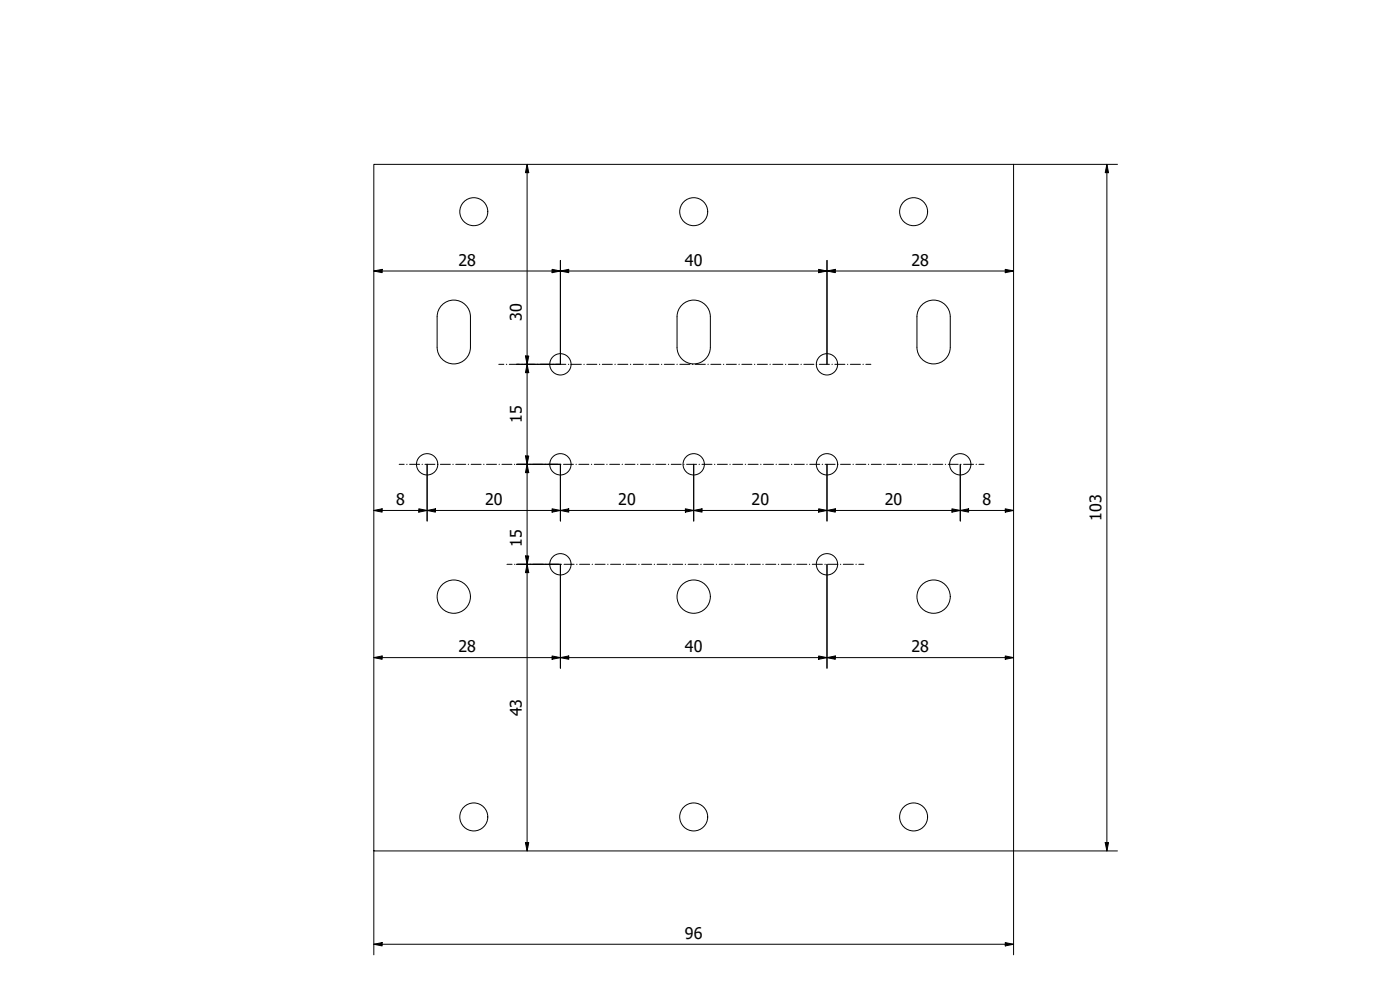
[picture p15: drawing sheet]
<svg xmlns="http://www.w3.org/2000/svg" width="420mm" height="297mm" viewBox="0 0 420 297" stroke-linecap="round" stroke-linejoin="round" font-family="sans-serif">
<defs><g id="words">
<g font-size="4.8">
<text x="137.6" y="79.7">28</text>
<text x="205.6" y="79.7">40</text>
<text x="273.6" y="79.7">28</text>
<text x="156.6" y="96.2" transform="rotate(-90 156.6 96.2)">30</text>
<text x="156.6" y="126.9" transform="rotate(-90 156.6 126.9)">15</text>
<text x="118.9" y="151.6">8</text>
<text x="145.6" y="151.6">20</text>
<text x="185.6" y="151.6">20</text>
<text x="225.6" y="151.6">20</text>
<text x="265.6" y="151.6">20</text>
<text x="294.9" y="151.6">8</text>
<text x="330.6" y="156.3" transform="rotate(-90 330.6 156.3)">103</text>
<text x="156.6" y="164.1" transform="rotate(-90 156.6 164.1)">15</text>
<text x="137.6" y="195.7">28</text>
<text x="205.6" y="195.7">40</text>
<text x="273.6" y="195.7">28</text>
<text x="156.6" y="214.9" transform="rotate(-90 156.6 214.9)">43</text>
<text x="205.6" y="281.7">96</text>
</g>
</g></defs>
<!-- layer: Visible (ISO) -->
<g fill="none" stroke="#000" stroke-width=".3">
<path d="M112.2 49.3h192v206h-192zM131.2 95v9.2M131.2 95a5 5 0 0 1 5-5 5 5 0 0 1 5 5v9.2a5 5 0 0 1-5 5 5 5 0 0 1-5-5M204.4 91.8a5 5 0 0 1 5.5-1.5 5 5 0 0 1 3.3 4.7v9.2a5 5 0 0 1-5 5 5 5 0 0 1-5-5v-9.2a5 5 0 0 1 1.2-3.2zM276.4 91.8a5 5 0 0 1 5.5-1.5 5 5 0 0 1 3.3 4.7v9.2a5 5 0 0 1-5 5 5 5 0 0 1-5-5v-9.2a5 5 0 0 1 1.2-3.2z"/>
<circle cx="142.2" cy="63.5" r="4.2"/>
<circle cx="208.2" cy="63.5" r="4.2"/>
<circle cx="274.2" cy="63.5" r="4.2"/>
<circle cx="168.2" cy="109.3" r="3.2"/>
<circle cx="248.2" cy="109.3" r="3.2"/>
<circle cx="128.2" cy="139.3" r="3.2"/>
<circle cx="168.2" cy="139.3" r="3.2"/>
<circle cx="208.2" cy="139.3" r="3.2"/>
<circle cx="248.2" cy="139.3" r="3.2"/>
<circle cx="288.2" cy="139.3" r="3.2"/>
<circle cx="136.2" cy="179" r="5"/>
<circle cx="168.2" cy="169.3" r="3.2"/>
<circle cx="208.2" cy="179" r="5"/>
<circle cx="248.2" cy="169.3" r="3.2"/>
<circle cx="280.2" cy="179" r="5"/>
<circle cx="142.2" cy="245.1" r="4.2"/>
<circle cx="208.2" cy="245.1" r="4.2"/>
<circle cx="274.2" cy="245.1" r="4.2"/>
</g>
<!-- layer: Sketch Geometry (ISO) -->
<g fill="none" stroke="#000" stroke-width=".3">
<path d="M149.7 109.3h1.5M152 109.3h.1M152.8 109.3h3.1M156.6 109.3h.1M157.5 109.3h3M161.3 109.3h.1M162.1 109.3h3.1M165.9 109.3h.1M166.8 109.3h3M170.6 109.3h.1M171.4 109.3h3.1M175.2 109.3h.1"/>
<path d="M176.1 109.3h3M179.9 109.3h.1M180.8 109.3h3M184.5 109.3h.2M185.4 109.3h3M189.2 109.3h.1M190.1 109.3h3M193.8 109.3h.2M194.7 109.3h3M198.5 109.3h.1M199.4 109.3h3M203.1 109.3h.2"/>
<path d="M204 109.3h3M207.8 109.3h.1M208.7 109.3h3M212.4 109.3h.2M213.3 109.3h3M217.1 109.3h.1M218 109.3h3M221.8 109.3h.1M222.6 109.3h3.1M226.4 109.3h.1M227.3 109.3h3M231.1 109.3h.1"/>
<path d="M231.9 109.3h3.1M235.7 109.3h.1M236.6 109.3h3M240.4 109.3h.1M241.2 109.3h3.1M245 109.3h.1M245.9 109.3h3M249.7 109.3h.1M250.5 109.3h3.1M254.3 109.3h.1M255.2 109.3h3M259 109.3h.1"/>
<path d="M259.9 109.3h1.5M119.8 139.3h1.5M122 139.3h.2M122.9 139.3h3M126.7 139.3h.1M127.5 139.3h3M131.3 139.3h.1M132.2 139.3h3M135.9 139.3h.1M136.8 139.3h3M140.5 139.3h.1M141.4 139.3h3"/>
<path d="M145.1 139.3h.2M146 139.3h3M149.8 139.3h.1M150.6 139.3h3M154.4 139.3h.1M155.3 139.3h2.9M159 139.3h.1M159.9 139.3h3M163.6 139.3h.1M164.5 139.3h3M168.2 139.3h.2M169.1 139.3h3"/>
<path d="M172.9 139.3h.1M173.7 139.3h3M177.5 139.3h.1M178.3 139.3h3M182.1 139.3h.1M183 139.3h3M186.7 139.3h.1M187.6 139.3h3M191.3 139.3h.2M192.2 139.3h3M195.9 139.3h.2M196.8 139.3h3"/>
<path d="M200.6 139.3h.1M201.4 139.3h3M205.2 139.3h.1M206.1 139.3h3M209.8 139.3h.1M210.7 139.3h3M214.4 139.3h.1M215.3 139.3h3M219 139.3h.2M219.9 139.3h3M223.7 139.3h.1M224.5 139.3h3"/>
<path d="M228.3 139.3h.1M229.1 139.3h3M232.9 139.3h.1M233.8 139.3h3M237.5 139.3h.1M238.4 139.3h3M242.1 139.3h.2M243 139.3h3M246.8 139.3h.1M247.6 139.3h3M251.4 139.3h.1M252.2 139.3h3"/>
<path d="M256 139.3h.1M256.9 139.3h3M260.6 139.3h.1M261.5 139.3h3M265.2 139.3h.1M266.1 139.3h3M269.8 139.3h.2M270.7 139.3h3M274.5 139.3h.1M275.3 139.3h3M279.1 139.3h.1M280 139.3h2.9"/>
<path d="M283.7 139.3h.1M284.6 139.3h3M288.3 139.3h.1M289.2 139.3h3M292.9 139.3h.2M293.8 139.3h1.5M152.2 169.3h1.5M154.4 169.3h.1M155.3 169.3h3M159.1 169.3h.1M160 169.3h3M163.7 169.3h.2"/>
<path d="M164.6 169.3h3M168.4 169.3h.1M169.3 169.3h3M173 169.3h.2M173.9 169.3h3M177.7 169.3h.1M178.6 169.3h3M182.4 169.3h.1M183.2 169.3h3.1M187 169.3h.1M187.9 169.3h3M191.7 169.3h.1"/>
<path d="M192.6 169.3h3M196.3 169.3h.2M197.2 169.3h3M201 169.3h.1M201.9 169.3h3M205.6 169.3h.2M206.5 169.3h3M210.3 169.3h.1M211.2 169.3h3M215 169.3h.1M215.8 169.3h3.1M219.6 169.3h.1"/>
<path d="M220.5 169.3h3M224.3 169.3h.1M225.1 169.3h3.1M228.9 169.3h.1M229.8 169.3h3M233.6 169.3h.1M234.5 169.3h3M238.2 169.3h.2M239.1 169.3h3M242.9 169.3h.1M243.8 169.3h3M247.5 169.3h.2"/>
<path d="M248.4 169.3h3M252.2 169.3h.1M253.1 169.3h3M256.9 169.3h.1M257.7 169.3h1.6"/>
</g>
<!-- layer: Dimension (ISO) -->
<g fill="none" stroke="#000" stroke-width=".3">
<path d="M158.2 49.3l.5 2.5h-1zM158.2 49.3v206M304.2 49.3h31.2M332.2 49.3l.5 2.5h-1zM332.2 49.3v206M168.2 78.1v31.2h-13.2M248.2 78.1v31.2M112.2 81.3l2.5-.5v1zM112.2 81.3h192M165.7 80.8l2.5 .5-2.5 .5zM168.2 81.3l2.5-.5v1zM245.7 80.8l2.5 .5-2.5 .5z"/>
<path d="M248.2 81.3l2.5-.5v1zM301.7 80.8l2.5 .5-2.5 .5zM157.7 106.8h1l-.5 2.5zM158.2 109.3l.5 2.5h-1zM128.2 139.3v17M155 139.3h13.2v17M157.7 136.8h1l-.5 2.5zM158.2 139.3l.5 2.5h-1zM208.2 139.3v17M248.2 139.3v17M288.2 139.3v17M112.2 153.2l2.5-.5v1z"/>
<path d="M112.2 153.2h192M125.7 152.7l2.5 .5-2.5 .5zM128.2 153.2l2.5-.5v1zM165.7 152.7l2.5 .5-2.5 .5zM168.2 153.2l2.5-.5v1zM205.7 152.7l2.5 .5-2.5 .5zM208.2 153.2l2.5-.5v1zM245.7 152.7l2.5 .5-2.5 .5zM248.2 153.2l2.5-.5v1zM285.7 152.7l2.5 .5-2.5 .5zM288.2 153.2l2.5-.5v1zM301.7 152.7l2.5 .5-2.5 .5z"/>
<path d="M155 169.3h13.2v31.2M157.7 166.8h1l-.5 2.5zM158.2 169.3l.5 2.5h-1zM248.2 169.3v31.2M112.2 197.3l2.5-.5v1zM112.2 197.3h192M165.7 196.8l2.5 .5-2.5 .5zM168.2 197.3l2.5-.5v1zM245.7 196.8l2.5 .5-2.5 .5zM248.2 197.3l2.5-.5v1zM301.7 196.8l2.5 .5-2.5 .5zM112.2 255.3v31.2"/>
<path d="M157.7 252.8h1l-.5 2.5zM331.7 252.8h1l-.5 2.5zM335.4 255.3h-31.2v31.2M112.2 283.3l2.5-.5v1zM112.2 283.3h192M301.7 282.8l2.5 .5-2.5 .5z"/>
</g>
<g fill="#000">
<path d="M158.2 49.3l.5 2.5h-1z" fill-rule="evenodd"/>
<path d="M332.2 49.3l.5 2.5h-1z" fill-rule="evenodd"/>
<path d="M112.2 81.3l2.5-.5v1z" fill-rule="evenodd"/>
<path d="M165.7 80.8l2.5 .5-2.5 .5z" fill-rule="evenodd"/>
<path d="M168.2 81.3l2.5-.5v1z" fill-rule="evenodd"/>
<path d="M245.7 80.8l2.5 .5-2.5 .5z" fill-rule="evenodd"/>
<path d="M248.2 81.3l2.5-.5v1z" fill-rule="evenodd"/>
<path d="M301.7 80.8l2.5 .5-2.5 .5z" fill-rule="evenodd"/>
<path d="M157.7 106.8h1l-.5 2.5z" fill-rule="evenodd"/>
<path d="M158.2 109.3l.5 2.5h-1z" fill-rule="evenodd"/>
<path d="M157.7 136.8h1l-.5 2.5z" fill-rule="evenodd"/>
<path d="M112.2 153.2l2.5-.5v1z" fill-rule="evenodd"/>
<path d="M125.7 152.7l2.5 .5-2.5 .5z" fill-rule="evenodd"/>
<path d="M128.2 153.2l2.5-.5v1z" fill-rule="evenodd"/>
<path d="M158.2 139.3l.5 2.5h-1z" fill-rule="evenodd"/>
<path d="M165.7 152.7l2.5 .5-2.5 .5z" fill-rule="evenodd"/>
<path d="M168.2 153.2l2.5-.5v1z" fill-rule="evenodd"/>
<path d="M205.7 152.7l2.5 .5-2.5 .5z" fill-rule="evenodd"/>
<path d="M208.2 153.2l2.5-.5v1z" fill-rule="evenodd"/>
<path d="M245.7 152.7l2.5 .5-2.5 .5z" fill-rule="evenodd"/>
<path d="M248.2 153.2l2.5-.5v1z" fill-rule="evenodd"/>
<path d="M285.7 152.7l2.5 .5-2.5 .5z" fill-rule="evenodd"/>
<path d="M288.2 153.2l2.5-.5v1z" fill-rule="evenodd"/>
<path d="M301.7 152.7l2.5 .5-2.5 .5z" fill-rule="evenodd"/>
<path d="M157.7 166.8h1l-.5 2.5z" fill-rule="evenodd"/>
<path d="M158.2 169.3l.5 2.5h-1z" fill-rule="evenodd"/>
<path d="M112.2 197.3l2.5-.5v1z" fill-rule="evenodd"/>
<path d="M165.7 196.8l2.5 .5-2.5 .5z" fill-rule="evenodd"/>
<path d="M168.2 197.3l2.5-.5v1z" fill-rule="evenodd"/>
<path d="M245.7 196.8l2.5 .5-2.5 .5z" fill-rule="evenodd"/>
<path d="M248.2 197.3l2.5-.5v1z" fill-rule="evenodd"/>
<path d="M301.7 196.8l2.5 .5-2.5 .5z" fill-rule="evenodd"/>
<path d="M157.7 252.8h1l-.5 2.5z" fill-rule="evenodd"/>
<path d="M331.7 252.8h1l-.5 2.5z" fill-rule="evenodd"/>
<path d="M112.2 283.3l2.5-.5v1z" fill-rule="evenodd"/>
<path d="M301.7 282.8l2.5 .5-2.5 .5z" fill-rule="evenodd"/>
</g>
<use href="#words"/>
</svg>
